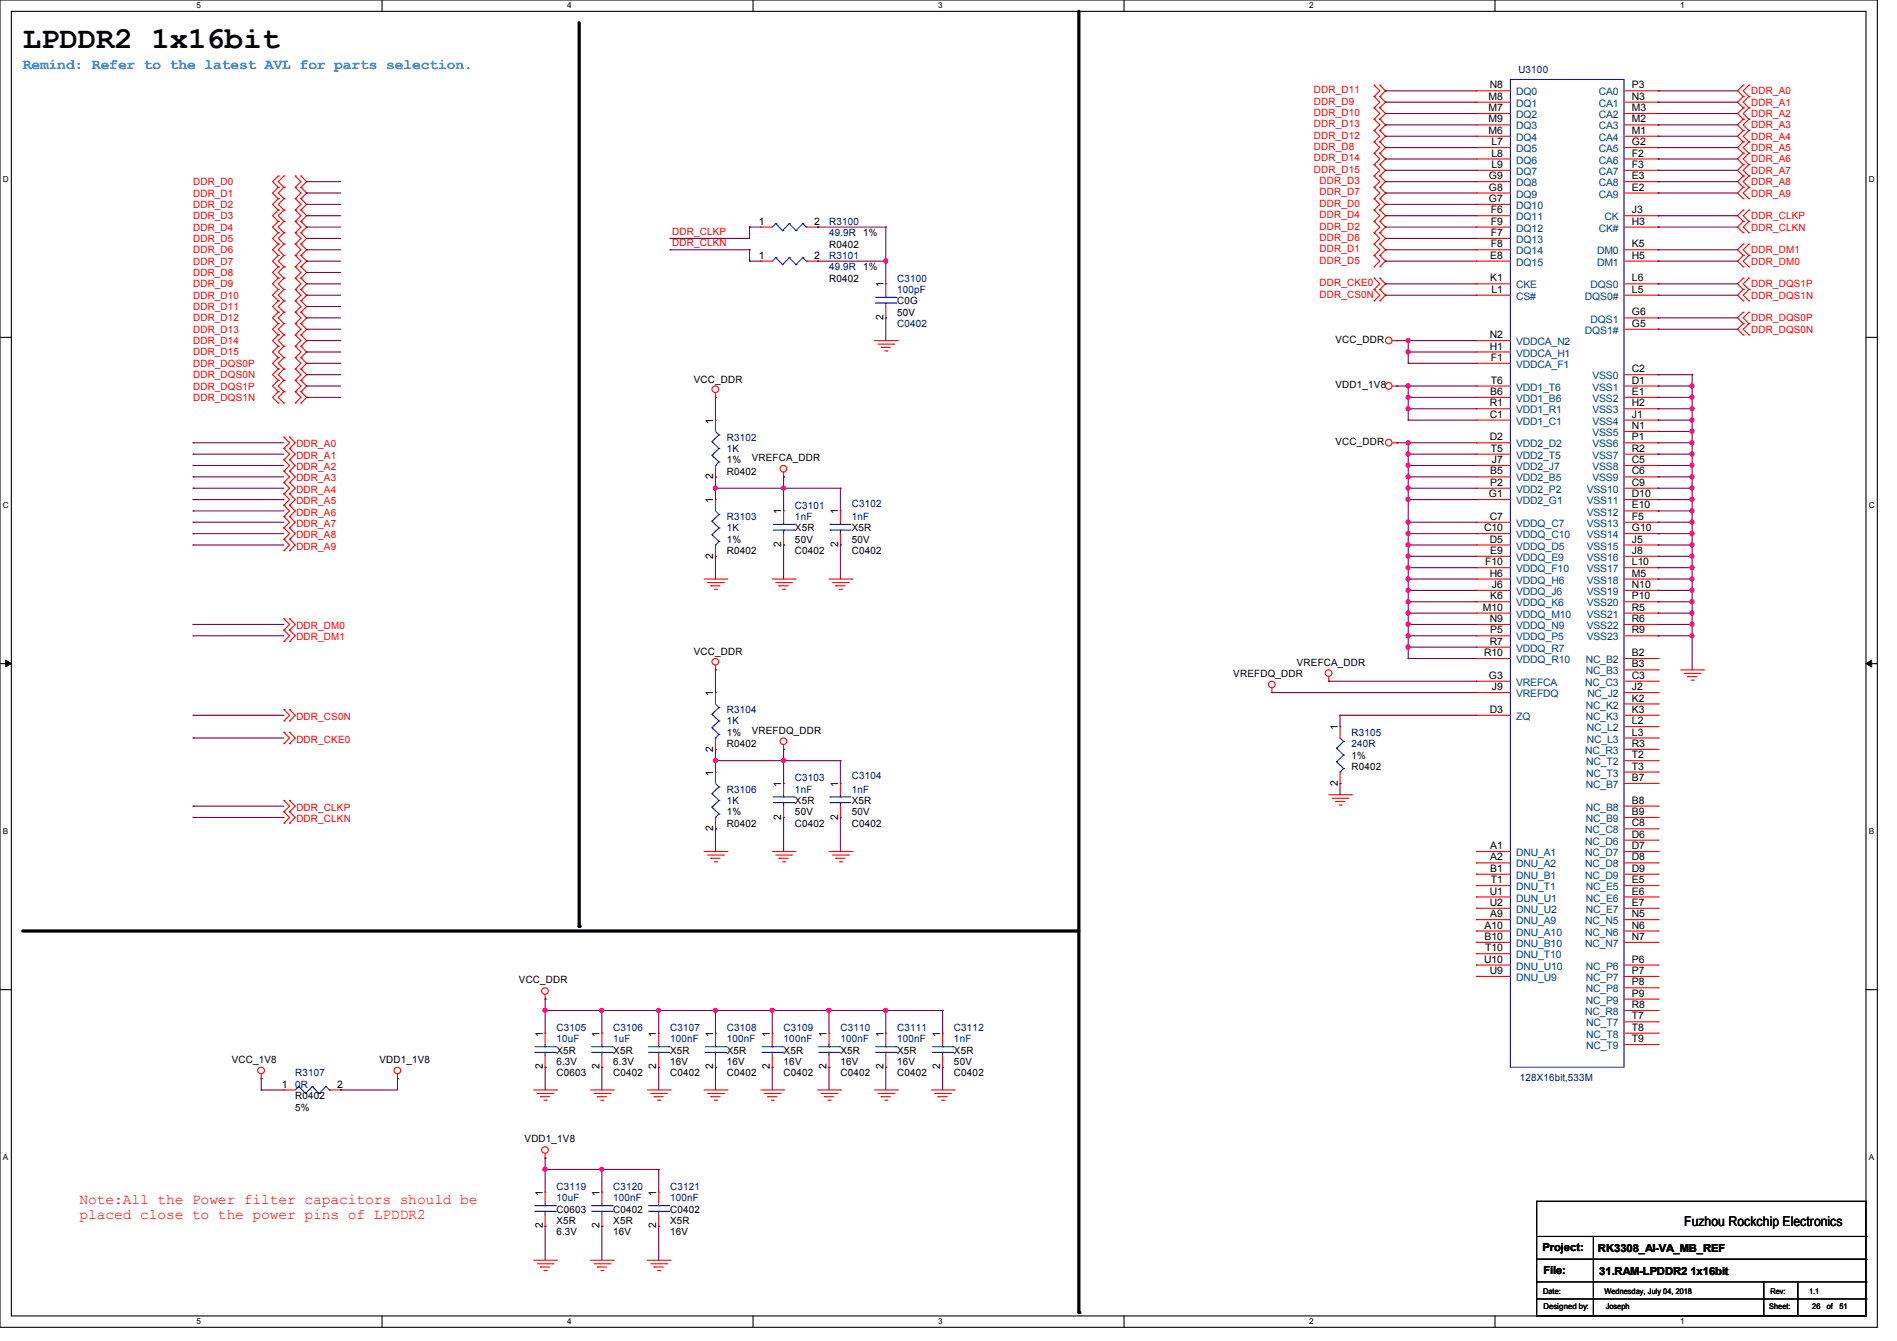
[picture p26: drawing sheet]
<svg xmlns="http://www.w3.org/2000/svg" width="297mm" height="210mm" viewBox="0 0 297 210" stroke-linecap="round" stroke-linejoin="round" font-family="sans-serif">
<defs><g id="words">
<text font-size="4.8" x="3.6" y="7.6">LPDDR2 1x16bit</text>
<text font-size="2.3" fill="#0080ff" x="3.6" y="10.8">Remind: Refer to the latest AVL for parts selection.</text>
<g font-size="2.3" fill="#f00">
<text x="12.4" y="188.6">Note:All the Power filter capacitors should be</text>
<text x="12.4" y="190.8">placed close to the power pins of LPDDR2</text>
</g>
<text font-size="2.1" x="263.7" y="192">Fuzhou Rockchip Electronics</text>
<g font-size="1.7">
<text x="241.5" y="196">Project:</text>
<text x="250.2" y="196.1">RK3308_AI-VA_MB_REF</text>
<text x="241.6" y="199.5">File:</text>
<text x="250.4" y="199.7">31.RAM-LPDDR2 1x16bit</text>
</g>
<g font-size="1.6" fill="#000080">
<text x="237.7" y="11.4">U3100</text>
<text x="129.8" y="35.2">R3100</text>
<text x="129.8" y="40.6">R3101</text>
<text x="129.8" y="37">49.9R</text>
<text x="129.8" y="42.3">49.9R</text>
<text x="140.5" y="44.1">C3100</text>
<text x="140.5" y="45.9">100pF</text>
<text x="140.5" y="51.2">C0402</text>
<text x="113.8" y="69">R3102</text>
<text x="113.8" y="70.8">1K</text>
<text x="113.8" y="81.4">R3103</text>
<text x="113.8" y="83.2">1K</text>
<text x="124.5" y="79.7">C3101</text>
<text x="124.5" y="81.4">1nF</text>
<text x="133.4" y="79.3">C3102</text>
<text x="133.4" y="81.4">1nF</text>
<text x="113.8" y="111.7">R3104</text>
<text x="113.8" y="113.5">1K</text>
<text x="211.6" y="115.2">R3105</text>
<text x="211.6" y="117">240R</text>
<text x="113.8" y="124.1">R3106</text>
<text x="113.8" y="125.9">1K</text>
<text x="124.5" y="122.3">C3103</text>
<text x="124.5" y="124.1">1nF</text>
<text x="133.4" y="122">C3104</text>
<text x="133.4" y="124.1">1nF</text>
<text x="87.1" y="161.5">C3105</text>
<text x="96" y="161.5">C3106</text>
<text x="104.9" y="161.5">C3107</text>
<text x="113.8" y="161.5">C3108</text>
<text x="122.7" y="161.5">C3109</text>
<text x="131.6" y="161.5">C3110</text>
<text x="140.5" y="161.5">C3111</text>
<text x="149.4" y="161.5">C3112</text>
<text x="87.1" y="163.2">10uF</text>
<text x="96" y="163.2">1uF</text>
<text x="104.9" y="163.2">100nF</text>
<text x="113.8" y="163.2">100nF</text>
<text x="122.7" y="163.2">100nF</text>
<text x="131.6" y="163.2">100nF</text>
<text x="140.5" y="163.2">100nF</text>
<text x="149.4" y="163.2">1nF</text>
<text x="46.2" y="168.6">R3107</text>
<text x="46.2" y="170.3">0R</text>
<text x="237.9" y="169.3">128X16bit,533M</text>
<text x="87.1" y="186.4">C3119</text>
<text x="87.1" y="188.1">10uF</text>
<text x="96" y="186.4">C3120</text>
<text x="96" y="188.1">100nF</text>
<text x="104.9" y="186.4">C3121</text>
<text x="104.9" y="188.1">100nF</text>
</g>
<g font-size="1.6" fill="#f00">
<text x="205.7" y="14.6">DDR_D11</text>
<text x="205.7" y="16.4">DDR_D9</text>
<text x="274.2" y="14.8">DDR_A0</text>
<text x="274.2" y="16.6">DDR_A1</text>
<text x="205.7" y="23.5">DDR_D8</text>
<text x="205.7" y="19.9">DDR_D13</text>
<text x="205.7" y="18.2">DDR_D10</text>
<text x="205.7" y="21.7">DDR_D12</text>
<text x="274.2" y="20.1">DDR_A3</text>
<text x="274.2" y="21.9">DDR_A4</text>
<text x="274.2" y="18.3">DDR_A2</text>
<text x="274.2" y="23.7">DDR_A5</text>
<text x="30.2" y="29">DDR_D0</text>
<text x="205.7" y="27.1">DDR_D15</text>
<text x="205.7" y="25.3">DDR_D14</text>
<text x="206.6" y="28.8">DDR_D3</text>
<text x="274.2" y="25.4">DDR_A6</text>
<text x="274.2" y="27.2">DDR_A7</text>
<text x="274.2" y="29">DDR_A8</text>
<text x="30.2" y="30.8">DDR_D1</text>
<text x="30.2" y="32.6">DDR_D2</text>
<text x="30.2" y="34.3">DDR_D3</text>
<text x="206.6" y="32.4">DDR_D0</text>
<text x="206.6" y="34.2">DDR_D4</text>
<text x="206.6" y="35.9">DDR_D2</text>
<text x="206.6" y="30.6">DDR_D7</text>
<text x="274.2" y="30.8">DDR_A9</text>
<text x="274.2" y="34.3">DDR_CLKP</text>
<text x="30.2" y="36.1">DDR_D4</text>
<text x="30.2" y="37.9">DDR_D5</text>
<text x="30.2" y="39.7">DDR_D6</text>
<text x="30.2" y="41.4">DDR_D7</text>
<text x="105.2" y="36.8">DDR_CLKP</text>
<text x="105.2" y="38.6">DDR_CLKN</text>
<text x="206.6" y="39.5">DDR_D1</text>
<text x="206.6" y="37.7">DDR_D6</text>
<text x="206.6" y="41.3">DDR_D5</text>
<text x="274.2" y="36.1">DDR_CLKN</text>
<text x="274.2" y="39.7">DDR_DM1</text>
<text x="274.2" y="41.4">DDR_DM0</text>
<text x="30.2" y="43.2">DDR_D8</text>
<text x="30.2" y="45">DDR_D9</text>
<text x="30.2" y="46.8">DDR_D10</text>
<text x="206.6" y="44.8">DDR_CKE0</text>
<text x="206.6" y="46.6">DDR_CS0N</text>
<text x="274.2" y="45">DDR_DQS1P</text>
<text x="274.2" y="46.8">DDR_DQS1N</text>
<text x="30.2" y="48.6">DDR_D11</text>
<text x="30.2" y="50.3">DDR_D12</text>
<text x="30.2" y="52.1">DDR_D13</text>
<text x="30.2" y="53.9">DDR_D14</text>
<text x="274.2" y="52.1">DDR_DQS0N</text>
<text x="274.2" y="50.3">DDR_DQS0P</text>
<text x="30.2" y="57.4">DDR_DQS0P</text>
<text x="30.2" y="59.2">DDR_DQS0N</text>
<text x="30.2" y="55.7">DDR_D15</text>
<text x="30.2" y="61">DDR_DQS1P</text>
<text x="30.2" y="62.8">DDR_DQS1N</text>
<text x="46.4" y="70.1">DDR_A0</text>
<text x="46.4" y="71.8">DDR_A1</text>
<text x="46.4" y="73.6">DDR_A2</text>
<text x="46.4" y="75.4">DDR_A3</text>
<text x="46.4" y="77.2">DDR_A4</text>
<text x="46.4" y="79">DDR_A5</text>
<text x="46.4" y="80.7">DDR_A6</text>
<text x="46.4" y="82.5">DDR_A7</text>
<text x="46.4" y="84.3">DDR_A8</text>
<text x="46.4" y="86.1">DDR_A9</text>
<text x="46.4" y="98.5">DDR_DM0</text>
<text x="46.4" y="100.3">DDR_DM1</text>
<text x="46.4" y="112.7">DDR_CS0N</text>
<text x="46.4" y="116.3">DDR_CKE0</text>
<text x="46.4" y="127">DDR_CLKP</text>
<text x="46.4" y="128.7">DDR_CLKN</text>
</g>
<g font-size="1.6">
<text x="233.1" y="15.6">M8</text>
<text x="233.1" y="17.4">M7</text>
<text x="233.2" y="13.8">N8</text>
<text x="255.5" y="13.8">P3</text>
<text x="255.5" y="15.6">N3</text>
<text x="255.5" y="17.4">M3</text>
<text x="233.1" y="19.2">M9</text>
<text x="233.1" y="21">M6</text>
<text x="233.5" y="22.7">L7</text>
<text x="255.5" y="19.2">M2</text>
<text x="255.5" y="21">M1</text>
<text x="255.5" y="22.7">G2</text>
<text x="233.1" y="28.1">G9</text>
<text x="233.1" y="29.8">G8</text>
<text x="233.5" y="24.5">L8</text>
<text x="233.5" y="26.3">L9</text>
<text x="255.5" y="24.5">F2</text>
<text x="255.5" y="26.3">F3</text>
<text x="255.5" y="28.1">E3</text>
<text x="255.5" y="29.8">E2</text>
<text x="118.8" y="35.2">1</text>
<text x="127.5" y="35.2">2</text>
<text x="233.1" y="31.6">G7</text>
<text x="233.4" y="33.4">F6</text>
<text x="233.4" y="35.2">F9</text>
<text x="255.5" y="33.4">J3</text>
<text x="255.5" y="35.2">H3</text>
<text x="118.8" y="40.5">1</text>
<text x="127.5" y="40.5">2</text>
<text x="129.8" y="38.8">R0402</text>
<text x="135.1" y="37">1%</text>
<text x="233.3" y="40.5">E8</text>
<text x="233.4" y="37">F7</text>
<text x="233.4" y="38.7">F8</text>
<text x="255.5" y="38.7">K5</text>
<text x="255.5" y="40.5">H5</text>
<text x="129.8" y="44.1">R0402</text>
<text x="135.1" y="42.3">1%</text>
<text x="138.3" y="45" transform="rotate(-90 138.3 45)">1</text>
<text x="140.5" y="47.7">C0G</text>
<text x="233.3" y="44.1">K1</text>
<text x="233.5" y="45.8">L1</text>
<text x="255.5" y="44.1">L6</text>
<text x="255.5" y="45.8">L5</text>
<text x="138.3" y="50.1" transform="rotate(-90 138.3 50.1)">2</text>
<text x="140.5" y="49.4">50V</text>
<text x="209.1" y="53.7">VCC_DDR</text>
<text x="233.2" y="53">N2</text>
<text x="255.5" y="49.4">G6</text>
<text x="255.5" y="51.2">G5</text>
<text x="108.6" y="59.9">VCC_DDR</text>
<text x="233.2" y="54.7">H1</text>
<text x="233.4" y="56.5">F1</text>
<text x="255.5" y="58.3">C2</text>
<text x="209.1" y="60.8">VDD1_1V8</text>
<text x="233.2" y="65.4">C1</text>
<text x="233.2" y="63.6">R1</text>
<text x="233.3" y="61.8">B6</text>
<text x="233.4" y="60.1">T6</text>
<text x="255.5" y="60.1">D1</text>
<text x="255.5" y="61.8">E1</text>
<text x="255.5" y="63.6">H2</text>
<text x="255.5" y="65.4">J1</text>
<text x="111.6" y="66.3" transform="rotate(-90 111.6 66.3)">1</text>
<text x="209.1" y="69.7">VCC_DDR</text>
<text x="233.2" y="69">D2</text>
<text x="233.4" y="70.7">T5</text>
<text x="255.5" y="67.2">N1</text>
<text x="255.5" y="69">P1</text>
<text x="255.5" y="70.7">R2</text>
<text x="111.6" y="75" transform="rotate(-90 111.6 75)">2</text>
<text x="113.8" y="74.3">R0402</text>
<text x="113.8" y="72.6">1%</text>
<text x="117.7" y="72.2">VREFCA_DDR</text>
<text x="233.1" y="77.9">G1</text>
<text x="233.3" y="76.1">P2</text>
<text x="233.3" y="74.3">B5</text>
<text x="233.6" y="72.5">J7</text>
<text x="255.5" y="72.5">C5</text>
<text x="255.5" y="74.3">C6</text>
<text x="255.5" y="76.1">C9</text>
<text x="255.5" y="77.9">D10</text>
<text x="111.6" y="78.8" transform="rotate(-90 111.6 78.8)">1</text>
<text x="122.3" y="80.6" transform="rotate(-90 122.3 80.6)">1</text>
<text x="124.5" y="83.2">X5R</text>
<text x="131.2" y="80.6" transform="rotate(-90 131.2 80.6)">1</text>
<text x="133.4" y="83.2">X5R</text>
<text x="232.3" y="83.2">C10</text>
<text x="233.2" y="81.4">C7</text>
<text x="255.5" y="79.6">E10</text>
<text x="255.5" y="81.4">F5</text>
<text x="255.5" y="83.2">G10</text>
<text x="111.6" y="87.5" transform="rotate(-90 111.6 87.5)">2</text>
<text x="113.8" y="86.8">R0402</text>
<text x="113.8" y="85">1%</text>
<text x="122.3" y="85.7" transform="rotate(-90 122.3 85.7)">2</text>
<text x="124.5" y="86.8">C0402</text>
<text x="124.5" y="85">50V</text>
<text x="131.2" y="85.7" transform="rotate(-90 131.2 85.7)">2</text>
<text x="133.4" y="86.8">C0402</text>
<text x="133.4" y="85">50V</text>
<text x="232.5" y="88.5">F10</text>
<text x="233.2" y="85">D5</text>
<text x="233.3" y="86.7">E9</text>
<text x="255.5" y="85">J5</text>
<text x="255.5" y="86.7">J8</text>
<text x="255.5" y="88.5">L10</text>
<text x="232.2" y="95.6">M10</text>
<text x="233.2" y="90.3">H6</text>
<text x="233.3" y="93.9">K6</text>
<text x="233.6" y="92.1">J6</text>
<text x="255.5" y="90.3">M5</text>
<text x="255.5" y="92.1">N10</text>
<text x="255.5" y="93.9">P10</text>
<text x="255.5" y="95.6">R5</text>
<text x="233.2" y="97.4">N9</text>
<text x="233.2" y="101">R7</text>
<text x="233.3" y="99.2">P5</text>
<text x="255.5" y="97.4">R6</text>
<text x="255.5" y="99.2">R9</text>
<text x="108.6" y="102.6">VCC_DDR</text>
<text x="193.1" y="106">VREFDQ_DDR</text>
<text x="203" y="104.2">VREFCA_DDR</text>
<text x="232.3" y="102.7">R10</text>
<text x="233.1" y="106.3">G3</text>
<text x="255.5" y="102.7">B2</text>
<text x="255.5" y="104.5">B3</text>
<text x="255.5" y="106.3">C3</text>
<text x="111.6" y="109" transform="rotate(-90 111.6 109)">1</text>
<text x="233.2" y="111.6">D3</text>
<text x="233.6" y="108.1">J9</text>
<text x="255.5" y="108.1">J2</text>
<text x="255.5" y="109.9">K2</text>
<text x="255.5" y="111.6">K3</text>
<text x="255.5" y="113.4">L2</text>
<text x="111.6" y="117.7" transform="rotate(-90 111.6 117.7)">2</text>
<text x="113.8" y="117">R0402</text>
<text x="113.8" y="115.2">1%</text>
<text x="117.7" y="114.9">VREFDQ_DDR</text>
<text x="209.4" y="114.3" transform="rotate(-90 209.4 114.3)">1</text>
<text x="211.6" y="118.8">1%</text>
<text x="255.5" y="115.2">L3</text>
<text x="255.5" y="117">R3</text>
<text x="255.5" y="118.7">T2</text>
<text x="111.6" y="121.5" transform="rotate(-90 111.6 121.5)">1</text>
<text x="122.3" y="123.2" transform="rotate(-90 122.3 123.2)">1</text>
<text x="124.5" y="125.9">X5R</text>
<text x="131.2" y="123.2" transform="rotate(-90 131.2 123.2)">1</text>
<text x="133.4" y="125.9">X5R</text>
<text x="209.4" y="123" transform="rotate(-90 209.4 123)">2</text>
<text x="211.6" y="120.6">R0402</text>
<text x="255.5" y="120.5">T3</text>
<text x="255.5" y="122.3">B7</text>
<text x="255.5" y="125.9">B8</text>
<text x="111.6" y="130.1" transform="rotate(-90 111.6 130.1)">2</text>
<text x="113.8" y="129.5">R0402</text>
<text x="113.8" y="127.7">1%</text>
<text x="122.3" y="128.4" transform="rotate(-90 122.3 128.4)">2</text>
<text x="124.5" y="129.5">C0402</text>
<text x="124.5" y="127.7">50V</text>
<text x="131.2" y="128.4" transform="rotate(-90 131.2 128.4)">2</text>
<text x="133.4" y="129.5">C0402</text>
<text x="133.4" y="127.7">50V</text>
<text x="255.5" y="127.6">B9</text>
<text x="255.5" y="129.4">C8</text>
<text x="255.5" y="131.2">D6</text>
<text x="233.3" y="133">A1</text>
<text x="233.3" y="134.7">A2</text>
<text x="233.3" y="136.5">B1</text>
<text x="255.5" y="133">D7</text>
<text x="255.5" y="134.7">D8</text>
<text x="255.5" y="136.5">D9</text>
<text x="233.2" y="140.1">U1</text>
<text x="233.2" y="141.9">U2</text>
<text x="233.3" y="143.6">A9</text>
<text x="233.4" y="138.3">T1</text>
<text x="255.5" y="138.3">E5</text>
<text x="255.5" y="140.1">E6</text>
<text x="255.5" y="141.9">E7</text>
<text x="255.5" y="143.6">N5</text>
<text x="232.4" y="145.4">A10</text>
<text x="232.4" y="147.2">B10</text>
<text x="232.5" y="149">T10</text>
<text x="255.5" y="145.4">N6</text>
<text x="255.5" y="147.2">N7</text>
<text x="81.2" y="154">VCC_DDR</text>
<text x="232.3" y="150.7">U10</text>
<text x="233.2" y="152.5">U9</text>
<text x="255.5" y="150.7">P6</text>
<text x="255.5" y="152.5">P7</text>
<text x="255.5" y="154.3">P8</text>
<text x="255.5" y="156.1">P9</text>
<text x="255.5" y="157.9">R8</text>
<text x="255.5" y="159.6">T7</text>
<text x="255.5" y="161.4">T8</text>
<text x="36.3" y="166.5">VCC_1V8</text>
<text x="59.4" y="166.5">VDD1_1V8</text>
<text x="85" y="167.5" transform="rotate(-90 85 167.5)">2</text>
<text x="85" y="162.3" transform="rotate(-90 85 162.3)">1</text>
<text x="87.1" y="165">X5R</text>
<text x="87.1" y="166.8">6.3V</text>
<text x="93.9" y="167.5" transform="rotate(-90 93.9 167.5)">2</text>
<text x="93.9" y="162.3" transform="rotate(-90 93.9 162.3)">1</text>
<text x="96" y="165">X5R</text>
<text x="96" y="166.8">6.3V</text>
<text x="102.8" y="167.5" transform="rotate(-90 102.8 167.5)">2</text>
<text x="102.8" y="162.3" transform="rotate(-90 102.8 162.3)">1</text>
<text x="104.9" y="165">X5R</text>
<text x="104.9" y="166.8">16V</text>
<text x="111.6" y="167.5" transform="rotate(-90 111.6 167.5)">2</text>
<text x="111.6" y="162.3" transform="rotate(-90 111.6 162.3)">1</text>
<text x="113.8" y="165">X5R</text>
<text x="113.8" y="166.8">16V</text>
<text x="120.5" y="167.5" transform="rotate(-90 120.5 167.5)">2</text>
<text x="120.5" y="162.3" transform="rotate(-90 120.5 162.3)">1</text>
<text x="122.7" y="165">X5R</text>
<text x="122.7" y="166.8">16V</text>
<text x="129.4" y="167.5" transform="rotate(-90 129.4 167.5)">2</text>
<text x="129.4" y="162.3" transform="rotate(-90 129.4 162.3)">1</text>
<text x="131.6" y="165">X5R</text>
<text x="131.6" y="166.8">16V</text>
<text x="138.3" y="167.5" transform="rotate(-90 138.3 167.5)">2</text>
<text x="138.3" y="162.3" transform="rotate(-90 138.3 162.3)">1</text>
<text x="140.5" y="165">X5R</text>
<text x="140.5" y="166.8">16V</text>
<text x="147.2" y="167.5" transform="rotate(-90 147.2 167.5)">2</text>
<text x="147.2" y="162.3" transform="rotate(-90 147.2 162.3)">1</text>
<text x="149.4" y="165">X5R</text>
<text x="149.4" y="166.8">50V</text>
<text x="255.5" y="163.2">T9</text>
<text x="44.1" y="170.3">1</text>
<text x="46.2" y="172.1">R0402</text>
<text x="46.2" y="173.9">5%</text>
<text x="52.8" y="170.3">2</text>
<text x="87.1" y="168.6">C0603</text>
<text x="96" y="168.6">C0402</text>
<text x="104.9" y="168.6">C0402</text>
<text x="113.8" y="168.6">C0402</text>
<text x="122.7" y="168.6">C0402</text>
<text x="131.6" y="168.6">C0402</text>
<text x="140.5" y="168.6">C0402</text>
<text x="149.4" y="168.6">C0402</text>
<text x="82.1" y="178.9">VDD1_1V8</text>
<text x="85" y="187.2" transform="rotate(-90 85 187.2)">1</text>
<text x="87.1" y="189.9">C0603</text>
<text x="87.1" y="191.7">X5R</text>
<text x="93.9" y="187.2" transform="rotate(-90 93.9 187.2)">1</text>
<text x="96" y="189.9">C0402</text>
<text x="96" y="191.7">X5R</text>
<text x="102.8" y="187.2" transform="rotate(-90 102.8 187.2)">1</text>
<text x="104.9" y="189.9">C0402</text>
<text x="104.9" y="191.7">X5R</text>
<text x="85" y="192.4" transform="rotate(-90 85 192.4)">2</text>
<text x="87.1" y="193.5">6.3V</text>
<text x="93.9" y="192.4" transform="rotate(-90 93.9 192.4)">2</text>
<text x="96" y="193.5">16V</text>
<text x="102.8" y="192.4" transform="rotate(-90 102.8 192.4)">2</text>
<text x="104.9" y="193.5">16V</text>
</g>
<g font-size="1.6" fill="#004080">
<text x="237.4" y="14.9">DQ0</text>
<text x="237.4" y="16.7">DQ1</text>
<text x="250.3" y="14.9">CA0</text>
<text x="250.3" y="16.7">CA1</text>
<text x="237.4" y="18.5">DQ2</text>
<text x="237.4" y="20.3">DQ3</text>
<text x="237.4" y="22.1">DQ4</text>
<text x="237.4" y="23.8">DQ5</text>
<text x="250.3" y="18.5">CA2</text>
<text x="250.3" y="20.3">CA3</text>
<text x="250.3" y="22.1">CA4</text>
<text x="250.3" y="23.8">CA5</text>
<text x="237.4" y="25.6">DQ6</text>
<text x="237.4" y="27.4">DQ7</text>
<text x="237.4" y="29.2">DQ8</text>
<text x="250.3" y="25.6">CA6</text>
<text x="250.3" y="27.4">CA7</text>
<text x="250.3" y="29.2">CA8</text>
<text x="237.4" y="30.9">DQ9</text>
<text x="237.4" y="32.7">DQ10</text>
<text x="237.4" y="34.5">DQ11</text>
<text x="250.3" y="30.9">CA9</text>
<text x="251.2" y="34.5">CK</text>
<text x="237.4" y="36.3">DQ12</text>
<text x="237.4" y="38.1">DQ13</text>
<text x="237.4" y="39.8">DQ14</text>
<text x="237.4" y="41.6">DQ15</text>
<text x="250" y="39.8">DM0</text>
<text x="250" y="41.6">DM1</text>
<text x="250.3" y="36.3">CK#</text>
<text x="237.4" y="45.2">CKE</text>
<text x="237.4" y="46.9">CS#</text>
<text x="248.1" y="46.9">DQS0#</text>
<text x="249" y="45.2">DQS0</text>
<text x="248.1" y="52.3">DQS1#</text>
<text x="249" y="50.5">DQS1</text>
<text x="237.4" y="57.6">VDDCA_F1</text>
<text x="237.4" y="55.8">VDDCA_H1</text>
<text x="237.4" y="54.1">VDDCA_N2</text>
<text x="249.3" y="59.4">VSS0</text>
<text x="237.4" y="64.7">VDD1_R1</text>
<text x="237.4" y="63">VDD1_B6</text>
<text x="237.4" y="61.2">VDD1_T6</text>
<text x="249.3" y="61.2">VSS1</text>
<text x="249.3" y="63">VSS2</text>
<text x="249.3" y="64.7">VSS3</text>
<text x="237.4" y="66.5">VDD1_C1</text>
<text x="237.4" y="70.1">VDD2_D2</text>
<text x="237.4" y="71.8">VDD2_T5</text>
<text x="249.3" y="66.5">VSS4</text>
<text x="249.3" y="68.3">VSS5</text>
<text x="249.3" y="70.1">VSS6</text>
<text x="249.3" y="71.8">VSS7</text>
<text x="237.4" y="77.2">VDD2_P2</text>
<text x="237.4" y="75.4">VDD2_B5</text>
<text x="237.4" y="73.6">VDD2_J7</text>
<text x="248.4" y="77.2">VSS10</text>
<text x="249.3" y="73.6">VSS8</text>
<text x="249.3" y="75.4">VSS9</text>
<text x="237.4" y="79">VDD2_G1</text>
<text x="237.4" y="82.5">VDDQ_C7</text>
<text x="248.4" y="79">VSS11</text>
<text x="248.4" y="80.7">VSS12</text>
<text x="248.4" y="82.5">VSS13</text>
<text x="237.4" y="84.3">VDDQ_C10</text>
<text x="237.4" y="86.1">VDDQ_D5</text>
<text x="237.4" y="87.8">VDDQ_E9</text>
<text x="237.4" y="89.6">VDDQ_F10</text>
<text x="248.4" y="84.3">VSS14</text>
<text x="248.4" y="86.1">VSS15</text>
<text x="248.4" y="87.8">VSS16</text>
<text x="248.4" y="89.6">VSS17</text>
<text x="237.4" y="91.4">VDDQ_H6</text>
<text x="237.4" y="93.2">VDDQ_J6</text>
<text x="237.4" y="95">VDDQ_K6</text>
<text x="248.4" y="91.4">VSS18</text>
<text x="248.4" y="93.2">VSS19</text>
<text x="248.4" y="95">VSS20</text>
<text x="237.4" y="96.7">VDDQ_M10</text>
<text x="237.4" y="98.5">VDDQ_N9</text>
<text x="237.4" y="100.3">VDDQ_P5</text>
<text x="248.4" y="96.7">VSS21</text>
<text x="248.4" y="98.5">VSS22</text>
<text x="248.4" y="100.3">VSS23</text>
<text x="237.4" y="102.1">VDDQ_R7</text>
<text x="237.4" y="103.8">VDDQ_R10</text>
<text x="237.4" y="107.4">VREFCA</text>
<text x="248.2" y="107.4">NC_C3</text>
<text x="248.3" y="103.8">NC_B2</text>
<text x="248.3" y="105.6">NC_B3</text>
<text x="237.4" y="112.7">ZQ</text>
<text x="237.4" y="109.2">VREFDQ</text>
<text x="248.3" y="111">NC_K2</text>
<text x="248.3" y="112.7">NC_K3</text>
<text x="248.5" y="109.2">NC_J2</text>
<text x="248.2" y="118.1">NC_R3</text>
<text x="248.3" y="119.8">NC_T2</text>
<text x="248.4" y="114.5">NC_L2</text>
<text x="248.4" y="116.3">NC_L3</text>
<text x="248.3" y="123.4">NC_B7</text>
<text x="248.3" y="121.6">NC_T3</text>
<text x="248.2" y="130.5">NC_C8</text>
<text x="248.3" y="127">NC_B8</text>
<text x="248.3" y="128.7">NC_B9</text>
<text x="237.4" y="134.1">DNU_A1</text>
<text x="237.4" y="135.8">DNU_A2</text>
<text x="237.4" y="137.6">DNU_B1</text>
<text x="248.2" y="132.3">NC_D6</text>
<text x="248.2" y="134.1">NC_D7</text>
<text x="248.2" y="135.8">NC_D8</text>
<text x="248.2" y="137.6">NC_D9</text>
<text x="237.4" y="139.4">DNU_T1</text>
<text x="237.4" y="141.2">DUN_U1</text>
<text x="237.4" y="143">DNU_U2</text>
<text x="248.3" y="139.4">NC_E5</text>
<text x="248.3" y="141.2">NC_E6</text>
<text x="248.3" y="143">NC_E7</text>
<text x="237.4" y="144.7">DNU_A9</text>
<text x="237.4" y="146.5">DNU_A10</text>
<text x="237.4" y="148.3">DNU_B10</text>
<text x="248.2" y="144.7">NC_N5</text>
<text x="248.2" y="146.5">NC_N6</text>
<text x="248.2" y="148.3">NC_N7</text>
<text x="237.4" y="150.1">DNU_T10</text>
<text x="237.4" y="151.9">DNU_U10</text>
<text x="237.4" y="153.6">DNU_U9</text>
<text x="248.3" y="151.9">NC_P6</text>
<text x="248.3" y="153.6">NC_P7</text>
<text x="248.3" y="155.4">NC_P8</text>
<text x="248.2" y="159">NC_R8</text>
<text x="248.3" y="157.2">NC_P9</text>
<text x="248.3" y="160.7">NC_T7</text>
<text x="248.3" y="162.5">NC_T8</text>
<text x="248.3" y="164.3">NC_T9</text>
</g>
<g font-size="1.3">
<text x="30.8" y="1.3">5</text>
<text x="88.8" y="1.3">4</text>
<text x="146.9" y="1.3">3</text>
<text x="205" y="1.3">2</text>
<text x="263.1" y="1.3">1</text>
<text x=".5" y="28.4">D</text>
<text x="292.6" y="28.4">D</text>
<text x=".5" y="79.5">C</text>
<text x="292.6" y="79.5">C</text>
<text x=".5" y="130.6">B</text>
<text x="292.6" y="130.6">B</text>
<text x=".5" y="181.7">A</text>
<text x="292.6" y="181.7">A</text>
<text x="30.8" y="207.4">5</text>
<text x="88.8" y="207.4">4</text>
<text x="146.9" y="207.4">3</text>
<text x="205" y="207.4">2</text>
<text x="263.1" y="207.4">1</text>
</g>
<g font-size="1.2">
<text x="241.6" y="202.6">Date:</text>
<text x="251.2" y="202.6">Wednesday, July 04, 2018</text>
<text x="277.2" y="202.6">Rev:</text>
<text x="283.2" y="202.6">1.1</text>
<text x="241.6" y="205.1">Designed by:</text>
<text x="251.4" y="205.1">Joseph</text>
<text x="277" y="205.1">Sheet:</text>
<text x="283.7" y="205.1">26</text>
<text x="286" y="205.1">of</text>
<text x="288" y="205.1">51</text>
</g>
</g></defs>
<path d="M0 0h293.9v207.9h-293.9zM1.8 1.8h290.3v204.3h-290.3z" fill="none" stroke="#000" stroke-width=".17"/>
<g fill="#fff">
<path d="M30.8 .2h.7v1.4h-.7z"/>
<path d="M30.8 206.2h.7v1.4h-.7z"/>
</g>
<path d="M59.8 0v1.8M59.8 206.1v1.8" fill="none" stroke="#000" stroke-width=".17"/>
<g fill="#fff">
<path d="M88.8 .2h.7v1.4h-.7z"/>
<path d="M88.8 206.2h.7v1.4h-.7z"/>
</g>
<path d="M117.9 0v1.8M117.9 206.1v1.8" fill="none" stroke="#000" stroke-width=".17"/>
<g fill="#fff">
<path d="M146.9 .2h.7v1.4h-.7z"/>
<path d="M146.9 206.2h.7v1.4h-.7z"/>
</g>
<path d="M176 0v1.8M176 206.1v1.8" fill="none" stroke="#000" stroke-width=".17"/>
<g fill="#fff">
<path d="M205 .2h.7v1.4h-.7z"/>
<path d="M205 206.2h.7v1.4h-.7z"/>
</g>
<path d="M234.1 0v1.8M234.1 206.1v1.8" fill="none" stroke="#000" stroke-width=".17"/>
<g fill="#fff">
<path d="M263.1 .2h.6v1.4h-.6z"/>
<path d="M263.1 206.2h.6v1.4h-.6z"/>
<path d="M.5 27.3h.9v1.4h-.9z"/>
<path d="M292.6 27.3h.9v1.4h-.9z"/>
<path d="M.5 78.4h.9v1.4h-.9z"/>
<path d="M292.6 78.4h.9v1.4h-.9z"/>
</g>
<path d="M0 52.8h1.8M292.1 52.8h1.8" fill="none" stroke="#000" stroke-width=".17"/>
<g fill="#fff">
<path d="M.5 129.5h.8v1.4h-.8z"/>
<path d="M292.6 129.5h.8v1.4h-.8z"/>
</g>
<path d="M0 103.9h1.8M292.1 103.9h1.8" fill="none" stroke="#000" stroke-width=".17"/>
<path d="M.9 103.4l.9 .5-.9 .5zM292.1 103.9l.9-.5v1z" fill="#000" stroke="#000" stroke-width=".16"/>
<g fill="#fff">
<path d="M.5 180.5h.8v1.4h-.8z"/>
<path d="M292.6 180.5h.8v1.4h-.8z"/>
</g>
<g fill="none" stroke="#000" stroke-width=".17">
<path d="M0 155h1.8M292.1 155h1.8M240.6 188.1h51.5v18h-51.5zM240.6 193.6h51.5M240.6 197.2h51.5M249.5 193.6v12.5M292.1 193.6h.1M292.1 197.2h.1M240.6 200.7h51.5M240.6 203.4h51.5M249.5 206.1h.1M276.1 206.1h.1"/>
<path d="M276.1 200.7v5.4M281.5 206.1h.1M281.5 200.7v5.4M292.1 200.7h.1M292.1 203.4h.1"/>
</g>
<path d="M90.7 3.6v141.5M168.9 1.8v203.7M3.6 145.8h165.1" fill="none" stroke="#000" stroke-width=".51"/>
<g fill="#000">
<circle cx="90.7" cy="145.1" r=".25"/>
<circle cx="168.7" cy="145.8" r=".25"/>
<circle cx="168.9" cy="205.5" r=".25"/>
</g>
<g fill="none" stroke="#f00" stroke-width=".17">
<path d="M215.1 18.7h.1M215.1 16.9h.1M215.1 13.3h.1M215.1 15.1h.1M215.1 18.7l.9 .9-.9 .8M215.1 16.9l.9 .9-.9 .9M215.1 13.3l.9 .9-.9 .9M215.1 15.1l.9 .9-.9 .9M216 18.7h.1M216 16.9h.1M216 15.1h.1M216 13.3h.1"/>
<path d="M216 18.7l.9 .9-.9 .8M216 16.9l.9 .9-.9 .9M216 13.3l.9 .9-.9 .9M216 15.1l.9 .9-.9 .9M231.1 14.2h.1M231.1 16h.1M231.1 17.8h.1M231.1 19.6h.1M231.1 14.2h5.4M231.1 16h5.4M231.1 17.8h5.4M231.1 19.6h5.4"/>
<path d="M254.3 14.2h5.3M254.3 16h5.3M254.3 17.8h5.3M254.3 19.6h5.3M259.6 14.2h.1M259.6 16h.1M259.6 17.8h.1M259.6 19.6h.1M272.9 18.7h.1M272.9 16.9h.1M272.9 13.3h.1M272.9 15.1h.1"/>
<path d="M272.9 18.7l-.9 .9 .9 .8M272.9 16.9l-.9 .9 .9 .9M272.9 13.3l-.9 .9 .9 .9M272.9 15.1l-.9 .9 .9 .9M273.8 18.7h.1M273.8 16.9h.1M273.8 15.1h.1M273.8 13.3h.1M273.8 18.7l-.9 .9 .9 .8M273.8 16.9l-.9 .9 .9 .9M273.8 13.3l-.9 .9 .9 .9M273.8 15.1l-.9 .9 .9 .9"/>
<path d="M43.6 29.3h.1M43.6 27.6h.1M43.6 31.1h.1M43.6 32.9h.1M43.6 34.7h.1M43.6 36.4h.1M43.6 38.2h.1M43.6 32.9l-.9 .9 .9 .9M43.6 27.6l-.9 .8 .9 .9M43.6 34.7l-.9 .9 .9 .8M43.6 29.3l-.9 .9 .9 .9M43.6 36.4l-.9 .9 .9 .9"/>
<path d="M43.6 31.1l-.9 .9 .9 .9M43.6 38.2l-.9 .9 .9 .9M44.4 29.3h.1M44.4 27.6h.1M44.4 31.1h.1M44.4 32.9h.1M44.4 34.7h.1M44.4 36.4h.1M44.4 38.2h.1M44.4 31.1l-.8 .9 .8 .9M44.4 27.6l-.8 .8 .8 .9M44.4 32.9l-.8 .9 .8 .9"/>
<path d="M44.4 29.3l-.8 .9 .8 .9M44.4 34.7l-.8 .9 .8 .8M44.4 36.4l-.8 .9 .8 .9M44.4 38.2l-.8 .9 .8 .9M46.2 29.3h.1M46.2 27.6h.1M46.2 31.1h.1M46.2 32.9h.1M46.2 34.7h.1M46.2 36.4h.1M46.2 38.2h.1M46.2 27.6l.9 .8-.9 .9"/>
<path d="M46.2 31.1l.9 .9-.9 .9M46.2 29.3l.9 .9-.9 .9M46.2 32.9l.9 .9-.9 .9M46.2 34.7l.9 .9-.9 .8M46.2 36.4l.9 .9-.9 .9M46.2 38.2l.9 .9-.9 .9M47.1 27.6h.1M47.1 29.3h.1M47.1 31.1h.1M47.1 32.9h.1M47.1 34.7h.1M47.1 36.4h.1"/>
<path d="M47.1 38.2h.1M47.1 27.6l.9 .8-.9 .9M47.1 32.9l.9 .9-.9 .9M47.1 29.3l.9 .9-.9 .9M47.1 34.7l.9 .9-.9 .8M47.1 31.1l.9 .9-.9 .9M47.1 36.4l.9 .9-.9 .9M47.1 38.2l.9 .9-.9 .9M119.1 35.6h.1M119.1 35.6h1.8M126.2 35.6h1.8M128 35.6h.1"/>
<path d="M215.1 22.2h.1M215.1 24h.1M215.1 20.4h.1M215.1 25.8h.1M215.1 27.6h.1M215.1 31.1h.1M215.1 32.9h.1M215.1 34.7h.1M215.1 36.4h.1M215.1 38.2h.1M215.1 29.3h.1M215.1 22.2l.9 .9-.9 .9"/>
<path d="M215.1 25.8l.9 .9-.9 .9M215.1 24l.9 .9-.9 .9M215.1 20.4l.9 .9-.9 .9M215.1 31.1l.9 .9-.9 .9M215.1 32.9l.9 .9-.9 .9M215.1 34.7l.9 .9-.9 .8M215.1 38.2l.9 .9-.9 .9M215.1 36.4l.9 .9-.9 .9M215.1 27.6l.9 .8-.9 .9M215.1 29.3l.9 .9-.9 .9M216 24h.1M216 22.2h.1"/>
<path d="M216 20.4h.1M216 27.6h.1M216 25.8h.1M216 32.9h.1M216 31.1h.1M216 34.7h.1M216 36.4h.1M216 38.2h.1M216 29.3h.1M216 22.2l.9 .9-.9 .9M216 25.8l.9 .9-.9 .9M216 24l.9 .9-.9 .9"/>
<path d="M216 20.4l.9 .9-.9 .9M216 31.1l.9 .9-.9 .9M216 32.9l.9 .9-.9 .9M216 34.7l.9 .9-.9 .8M216 38.2l.9 .9-.9 .9M216 36.4l.9 .9-.9 .9M216 27.6l.9 .8-.9 .9M216 29.3l.9 .9-.9 .9M231.1 21.3h.1M231.1 23.1h.1M231.1 24.9h.1M231.1 26.7h.1"/>
<path d="M231.1 28.4h.1M231.1 30.2h.1M231.1 32h.1M231.1 33.8h.1M231.1 35.6h.1M231.1 37.3h.1M231.1 39.1h.1M231.1 21.3h5.4M231.1 23.1h5.4M231.1 24.9h5.4M231.1 26.7h5.4M231.1 28.4h5.4"/>
<path d="M231.1 30.2h5.4M231.1 32h5.4M231.1 33.8h5.4M231.1 35.6h5.4M231.1 37.3h5.4M231.1 39.1h5.4M254.3 21.3h5.3M254.3 23.1h5.3M254.3 24.9h5.3M254.3 26.7h5.3M254.3 28.4h5.3M254.3 30.2h5.3"/>
<path d="M254.3 33.8h5.3M254.3 35.6h5.3M254.3 39.1h5.3M259.6 21.3h.1M259.6 23.1h.1M259.6 24.9h.1M259.6 26.7h.1M259.6 28.4h.1M259.6 30.2h.1M259.6 33.8h.1M259.6 35.6h.1M259.6 39.1h.1"/>
<path d="M272.9 20.4h.1M272.9 22.2h.1M272.9 24h.1M272.9 25.8h.1M272.9 27.6h.1M272.9 29.3h.1M272.9 31.1h.1M272.9 34.7h.1M272.9 36.4h.1M272.9 32.9h.1M272.9 38.2h.1M272.9 20.4l-.9 .9 .9 .9"/>
<path d="M272.9 24l-.9 .9 .9 .9M272.9 25.8l-.9 .9 .9 .9M272.9 29.3l-.9 .9 .9 .9M272.9 22.2l-.9 .9 .9 .9M272.9 27.6l-.9 .8 .9 .9M272.9 34.7l-.9 .9 .9 .8M272.9 32.9l-.9 .9 .9 .9M272.9 38.2l-.9 .9 .9 .9M273.8 20.4h.1M273.8 22.2h.1M273.8 25.8h.1M273.8 24h.1"/>
<path d="M273.8 27.6h.1M273.8 31.1h.1M273.8 29.3h.1M273.8 36.4h.1M273.8 34.7h.1M273.8 32.9h.1M273.8 38.2h.1M273.8 20.4l-.9 .9 .9 .9M273.8 24l-.9 .9 .9 .9M273.8 25.8l-.9 .9 .9 .9M273.8 29.3l-.9 .9 .9 .9M273.8 22.2l-.9 .9 .9 .9"/>
<path d="M273.8 27.6l-.9 .8 .9 .9M273.8 34.7l-.9 .9 .9 .8M273.8 32.9l-.9 .9 .9 .9M273.8 38.2l-.9 .9 .9 .9M43.6 57.8h.1M43.6 56h.1M43.6 59.6h.1M43.6 40h.1M43.6 41.8h.1M43.6 43.6h.1M43.6 45.3h.1M43.6 47.1h.1"/>
<path d="M43.6 48.9h.1M43.6 50.7h.1M43.6 52.5h.1M43.6 54.2h.1M43.6 50.7l-.9 .9 .9 .9M43.6 56l-.9 .9 .9 .9M43.6 52.5l-.9 .8 .9 .9M43.6 57.8l-.9 .9 .9 .9M43.6 59.6l-.9 .9 .9 .8M43.6 40l-.9 .9 .9 .9M43.6 41.8l-.9 .9 .9 .9M43.6 43.6l-.9 .8 .9 .9"/>
<path d="M43.6 45.3l-.9 .9 .9 .9M43.6 47.1l-.9 .9 .9 .9M43.6 48.9l-.9 .9 .9 .9M43.6 54.2l-.9 .9 .9 .9M44.4 57.8h.1M44.4 56h.1M44.4 59.6h.1M44.4 40h.1M44.4 41.8h.1M44.4 43.6h.1M44.4 45.3h.1M44.4 47.1h.1"/>
<path d="M44.4 48.9h.1M44.4 50.7h.1M44.4 52.5h.1M44.4 54.2h.1M44.4 59.6l-.8 .9 .8 .8M44.4 52.5l-.8 .8 .8 .9M44.4 56l-.8 .9 .8 .9M44.4 54.2l-.8 .9 .8 .9M44.4 57.8l-.8 .9 .8 .9M44.4 40l-.8 .9 .8 .9M44.4 41.8l-.8 .9 .8 .9M44.4 43.6l-.8 .8 .8 .9"/>
<path d="M44.4 45.3l-.8 .9 .8 .9M44.4 47.1l-.8 .9 .8 .9M44.4 48.9l-.8 .9 .8 .9M44.4 50.7l-.8 .9 .8 .9M46.2 57.8h.1M46.2 56h.1M46.2 59.6h.1M46.2 40h.1M46.2 41.8h.1M46.2 43.6h.1M46.2 45.3h.1M46.2 47.1h.1"/>
<path d="M46.2 48.9h.1M46.2 50.7h.1M46.2 52.5h.1M46.2 54.2h.1M46.2 56l.9 .9-.9 .9M46.2 52.5l.9 .8-.9 .9M46.2 57.8l.9 .9-.9 .9M46.2 54.2l.9 .9-.9 .9M46.2 59.6l.9 .9-.9 .8M46.2 40l.9 .9-.9 .9M46.2 41.8l.9 .9-.9 .9M46.2 43.6l.9 .8-.9 .9"/>
<path d="M46.2 45.3l.9 .9-.9 .9M46.2 47.1l.9 .9-.9 .9M46.2 50.7l.9 .9-.9 .9M46.2 48.9l.9 .9-.9 .9M47.1 56h.1M47.1 57.8h.1M47.1 59.6h.1M47.1 40h.1M47.1 41.8h.1M47.1 43.6h.1M47.1 45.3h.1M47.1 47.1h.1"/>
<path d="M47.1 48.9h.1M47.1 50.7h.1M47.1 52.5h.1M47.1 54.2h.1M47.1 56l.9 .9-.9 .9M47.1 50.7l.9 .9-.9 .9M47.1 57.8l.9 .9-.9 .9M47.1 52.5l.9 .8-.9 .9M47.1 59.6l.9 .9-.9 .8M47.1 54.2l.9 .9-.9 .9M47.1 40l.9 .9-.9 .9M47.1 41.8l.9 .9-.9 .9"/>
<path d="M47.1 43.6l.9 .8-.9 .9M47.1 45.3l.9 .9-.9 .9M47.1 47.1l.9 .9-.9 .9M47.1 48.9l.9 .9-.9 .9M119.1 40.9h.1M119.1 40.9h1.8M126.2 40.9h1.8M128 40.9h.1M136.9 53.3h3.6M137.5 53.9h2.4M138 54.4h.1M138 54.4h1.4"/>
<path d="M138.5 54.9h.4M138.7 44.4h.1M138.7 49.8h.1M138.7 44.4v1.8M138.7 48v1.8M138.9 54.9h.1M139.9 53.9h.1M140.5 53.3h.1M215.1 43.6h.1M215.1 45.3h.1M215.1 47.1h.1M215.1 40h.1"/>
<path d="M215.1 41.8h.1M215.1 43.6l.9 .8-.9 .9M215.1 45.3l.9 .9-.9 .9M215.1 40l.9 .9-.9 .9M216 45.3h.1M216 43.6h.1M216 47.1h.1M216 40h.1M216 41.8h.1M216 43.6l.9 .8-.9 .9M216 45.3l.9 .9-.9 .9M216 40l.9 .9-.9 .9"/>
<path d="M218 53.3h.7M218.7 53.3h.1M231.1 40.9h.1M231.1 44.4h.1M231.1 46.2h.1M231.1 56.9h.1M231.1 55.1h.1M231.1 53.3h.1M231.1 53.3h5.4M231.1 40.9h5.4M231.1 44.4h5.4M231.1 46.2h5.4"/>
<path d="M231.1 56.9h5.4M231.1 55.1h5.4M254.3 40.9h5.3M254.3 44.4h5.3M254.3 46.2h5.3M254.3 49.8h5.3M254.3 51.6h5.3M254.3 58.7h5.3M259.6 40.9h.1M259.6 44.4h.1M259.6 46.2h.1M259.6 49.8h.1"/>
<path d="M259.6 51.6h.1M259.6 58.7h.1M272.9 40h.1M272.9 50.7h.1M272.9 52.5h.1M272.9 43.6h.1M272.9 45.3h.1M272.9 48.9h.1M272.9 47.1h.1M272.9 41.8h.1M272.9 50.7l-.9 .9 .9 .9M272.9 43.6l-.9 .8 .9 .9"/>
<path d="M272.9 48.9l-.9 .9 .9 .9M272.9 45.3l-.9 .9 .9 .9M272.9 40l-.9 .9 .9 .9M273.8 40h.1M273.8 52.5h.1M273.8 50.7h.1M273.8 45.3h.1M273.8 43.6h.1M273.8 48.9h.1M273.8 47.1h.1M273.8 41.8h.1M273.8 50.7l-.9 .9 .9 .9"/>
<path d="M273.8 43.6l-.9 .8 .9 .9M273.8 48.9l-.9 .9 .9 .9M273.8 45.3l-.9 .9 .9 .9M273.8 40l-.9 .9 .9 .9M43.6 61.3h.1M43.6 63.1h.1M43.6 61.3l-.9 .9 .9 .9M44.4 68.5h.1M44.4 70.2h.1M44.4 72h.1M44.4 73.8h.1M44.4 75.6h.1"/>
<path d="M44.4 77.3h.1M44.4 79.1h.1M44.4 61.3h.1M44.4 63.1h.1M44.4 68.5l.9 .8-.9 .9M44.4 70.2l.9 .9-.9 .9M44.4 72l.9 .9-.9 .9M44.4 73.8l.9 .9-.9 .9M44.4 75.6l.9 .9-.9 .8M44.4 77.3l.9 .9-.9 .9M44.4 79.1l.9 .9-.9 .9M44.4 61.3l-.8 .9 .8 .9"/>
<path d="M45.3 68.5h.1M45.3 70.2h.1M45.3 72h.1M45.3 73.8h.1M45.3 75.6h.1M45.3 77.3h.1M45.3 79.1h.1M45.3 68.5l.9 .8-.9 .9M45.3 70.2l.9 .9-.9 .9M45.3 72l.9 .9-.9 .9M45.3 73.8l.9 .9-.9 .9M45.3 75.6l.9 .9-.9 .8"/>
<path d="M45.3 77.3l.9 .9-.9 .9M45.3 79.1l.9 .9-.9 .9M46.2 61.3h.1M46.2 63.1h.1M46.2 61.3l.9 .9-.9 .9M47.1 61.3h.1M47.1 63.1h.1M47.1 61.3l.9 .9-.9 .9M112 62.2h.1M112 78.2h.1M112 65.8h.1M112 74.7h.1"/>
<path d="M112 61.5v.7M112 65.8v1.8M112 72.9v1.8M112 78.2v1.8M122.7 74.7h.1M122.7 74v.7M218 60.5h.7M218 69.3h.7M218.7 60.5h.1M218.7 69.3h.1M231.1 65.8h.1M231.1 69.3h.1"/>
<path d="M231.1 78.2h.1M231.1 76.5h.1M231.1 64h.1M231.1 74.7h.1M231.1 62.2h.1M231.1 72.9h.1M231.1 60.5h.1M231.1 71.1h.1M231.1 60.5h5.4M231.1 69.3h5.4M231.1 65.8h5.4M231.1 78.2h5.4"/>
<path d="M231.1 76.5h5.4M231.1 64h5.4M231.1 74.7h5.4M231.1 62.2h5.4M231.1 72.9h5.4M231.1 71.1h5.4M254.3 60.5h5.3M254.3 69.3h5.3M254.3 65.8h5.3M254.3 78.2h5.3M254.3 76.5h5.3M254.3 64h5.3"/>
<path d="M254.3 74.7h5.3M254.3 62.2h5.3M254.3 72.9h5.3M254.3 71.1h5.3M254.3 67.6h5.3M259.6 60.5h.1M259.6 62.2h.1M259.6 64h.1M259.6 65.8h.1M259.6 67.6h.1M259.6 69.3h.1M259.6 71.1h.1"/>
<path d="M259.6 72.9h.1M259.6 74.7h.1M259.6 76.5h.1M259.6 78.2h.1M44.4 80.9h.1M44.4 82.7h.1M44.4 84.5h.1M44.4 86.2h.1M44.4 96.9h.1M44.4 98.7h.1M44.4 80.9l.9 .9-.9 .9M44.4 82.7l.9 .9-.9 .9"/>
<path d="M44.4 84.5l.9 .8-.9 .9M44.4 96.9l.9 .9-.9 .9M44.4 98.7l.9 .9-.9 .9M45.3 80.9h.1M45.3 82.7h.1M45.3 84.5h.1M45.3 86.2h.1M45.3 96.9h.1M45.3 98.7h.1M45.3 80.9l.9 .9-.9 .9M45.3 82.7l.9 .9-.9 .9M45.3 84.5l.9 .8-.9 .9"/>
<path d="M45.3 96.9l.9 .9-.9 .9M45.3 98.7l.9 .9-.9 .9M110.2 90.7h3.6M110.8 91.2h2.4M111.3 91.7h.1M111.3 91.7h1.4M111.8 92.3h.4M112 87.1h.1M112 85.3v1.8M112.2 92.3h.1M113.2 91.2h.1M113.8 90.7h.1"/>
<path d="M120.9 90.7h3.6M121.5 91.2h2.4M122 91.7h.1M122 91.7h1.4M122.5 92.3h.4M122.7 80h.1M122.7 85.3h.1M122.7 80v1.8M122.7 83.6v1.7M122.9 92.3h.1M123.9 91.2h.1M124.5 90.7h.1"/>
<path d="M129.8 90.7h3.5M130.3 91.2h2.5M130.9 91.7h.1M130.9 91.7h1.4M131.4 92.3h.3M131.6 80h.1M131.6 85.3h.1M131.6 80v1.8M131.6 83.6v1.7M131.7 92.3h.1M132.8 91.2h.1M133.3 90.7h.1"/>
<path d="M231.1 81.8h.1M231.1 83.6h.1M231.1 85.3h.1M231.1 87.1h.1M231.1 88.9h.1M231.1 90.7h.1M231.1 92.5h.1M231.1 94.2h.1M231.1 96h.1M231.1 97.8h.1M231.1 99.6h.1M231.1 90.7h5.4"/>
<path d="M231.1 81.8h5.4M231.1 83.6h5.4M231.1 85.3h5.4M231.1 87.1h5.4M231.1 88.9h5.4M231.1 92.5h5.4M231.1 94.2h5.4M231.1 96h5.4M231.1 97.8h5.4M231.1 99.6h5.4M254.3 90.7h5.3M254.3 81.8h5.3"/>
<path d="M254.3 83.6h5.3M254.3 85.3h5.3M254.3 87.1h5.3M254.3 88.9h5.3M254.3 92.5h5.3M254.3 94.2h5.3M254.3 96h5.3M254.3 97.8h5.3M254.3 99.6h5.3M254.3 80h5.3M259.6 80h.1M259.6 81.8h.1"/>
<path d="M259.6 83.6h.1M259.6 85.3h.1M259.6 87.1h.1M259.6 88.9h.1M259.6 90.7h.1M259.6 92.5h.1M259.6 94.2h.1M259.6 96h.1M259.6 97.8h.1M259.6 99.6h.1M44.4 100.5h.1M44.4 111.1h.1"/>
<path d="M44.4 112.9h.1M44.4 114.7h.1M44.4 116.5h.1M44.4 111.1l.9 .9-.9 .9M44.4 114.7l.9 .9-.9 .9M45.3 100.5h.1M45.3 111.1h.1M45.3 112.9h.1M45.3 114.7h.1M45.3 116.5h.1M45.3 111.1l.9 .9-.9 .9M45.3 114.7l.9 .9-.9 .9"/>
<path d="M112 104.9h.1M112 108.5h.1M112 117.3h.1M112 104.2v.7M112 108.5v1.7M112 115.6v1.7M122.7 117.3h.1M122.7 116.6v.7M199.1 108.5h.1M199.1 107.7v.8M208 106.7h.1M208 106v.7"/>
<path d="M209.8 113.8h.1M209.8 113.8v1.8M231.1 101.3h.1M231.1 103.1h.1M231.1 112h.1M231.1 106.7h.1M231.1 108.5h.1M231.1 101.3h5.4M231.1 103.1h5.4M231.1 112h5.4M231.1 106.7h5.4M231.1 108.5h5.4"/>
<path d="M254.3 104.9h5.3M254.3 103.1h5.3M254.3 112h5.3M254.3 106.7h5.3M254.3 108.5h5.3M254.3 110.2h5.3M254.3 113.8h5.3M254.3 115.6h5.3M254.3 117.3h5.3M254.3 119.1h5.3M259.6 103.1h.1M259.6 104.9h.1"/>
<path d="M259.6 106.7h.1M259.6 108.5h.1M259.6 110.2h.1M259.6 112h.1M259.6 113.8h.1M259.6 115.6h.1M259.6 117.3h.1M259.6 119.1h.1M263.1 104.9h3.6M263.7 105.5h2.4M264.2 106h.1M264.2 106h1.4"/>
<path d="M264.8 106.5h.3M265.1 106.5h.1M266.1 105.5h.1M266.7 104.9h.1M44.4 125.3h.1M44.4 127.1h.1M44.4 128.9h.1M44.4 125.3l.9 .9-.9 .9M44.4 127.1l.9 .9-.9 .9M45.3 125.3h.1M45.3 127.1h.1M45.3 128.9h.1"/>
<path d="M45.3 125.3l.9 .9-.9 .9M45.3 127.1l.9 .9-.9 .9M110.2 133.3h3.6M110.8 133.9h2.4M111.3 134.4h.1M111.3 134.4h1.4M111.8 135h.4M112 120.9h.1M112 129.8h.1M112 120.9v1.8M112 128v1.8M112.2 135h.1"/>
<path d="M113.2 133.9h.1M113.8 133.3h.1M120.9 133.3h3.6M121.5 133.9h2.4M122 134.4h.1M122 134.4h1.4M122.5 135h.4M122.7 122.7h.1M122.7 128h.1M122.7 122.7v1.8M122.7 126.2v1.8M122.9 135h.1"/>
<path d="M123.9 133.9h.1M124.5 133.3h.1M129.8 133.3h3.5M130.3 133.9h2.5M130.9 134.4h.1M130.9 134.4h1.4M131.4 135h.3M131.6 122.7h.1M131.6 128h.1M131.6 122.7v1.8M131.6 126.2v1.8M131.7 135h.1"/>
<path d="M132.8 133.9h.1M133.3 133.3h.1M208 124.5h3.6M208.6 125h2.4M209.1 125.5h.1M209.1 125.5h1.4M209.6 126.1h.4M209.8 122.7h.1M209.8 120.9v1.8M210 126.1h.1M211 125h.1M211.6 124.5h.1"/>
<path d="M231.1 133.3h.1M231.1 135.1h.1M231.1 136.9h.1M231.1 138.7h.1M231.1 133.3h5.4M231.1 135.1h5.4M231.1 136.9h5.4M231.1 138.7h5.4M254.3 133.3h5.3M254.3 135.1h5.3M254.3 136.9h5.3M254.3 138.7h5.3"/>
<path d="M254.3 120.9h5.3M254.3 122.7h5.3M254.3 126.2h5.3M254.3 128h5.3M254.3 129.8h5.3M254.3 131.6h5.3M259.6 120.9h.1M259.6 122.7h.1M259.6 126.2h.1M259.6 128h.1M259.6 129.8h.1M259.6 131.6h.1"/>
<path d="M259.6 133.3h.1M259.6 138.7h.1M259.6 135.1h.1M259.6 136.9h.1M85.3 156.5h.1M85.3 155.7v.8M231.1 140.5h.1M231.1 142.2h.1M231.1 144h.1M231.1 145.8h.1M231.1 147.6h.1M231.1 149.4h.1"/>
<path d="M231.1 151.1h.1M231.1 152.9h.1M231.1 140.5h5.4M231.1 142.2h5.4M231.1 144h5.4M231.1 145.8h5.4M231.1 147.6h5.4M231.1 149.4h5.4M231.1 151.1h5.4M231.1 152.9h5.4M254.3 140.5h5.3M254.3 142.2h5.3"/>
<path d="M254.3 144h5.3M254.3 145.8h5.3M254.3 147.6h5.3M254.3 151.1h5.3M254.3 152.9h5.3M254.3 154.7h5.3M254.3 156.5h5.3M254.3 158.2h5.3M259.6 140.5h.1M259.6 142.2h.1M259.6 144h.1M259.6 145.8h.1"/>
<path d="M259.6 147.6h.1M259.6 151.1h.1M259.6 152.9h.1M259.6 154.7h.1M259.6 156.5h.1M259.6 158.2h.1M40.9 168.9h.1M40.9 168.2v.7M44.4 170.7h.1M44.4 170.7h1.8M51.6 170.7h1.7M53.3 170.7h.1"/>
<path d="M62.2 168.9h.1M62.2 168.2v.7M83.6 170.7h3.5M84.1 171.2h2.5M84.6 171.7h.1M84.6 171.7h1.5M85.2 172.3h.3M85.3 161.8h.1M85.3 167.1h.1M85.3 161.8v1.8M85.3 165.4v1.7M85.5 172.3h.1"/>
<path d="M86.6 171.2h.1M87.1 170.7h.1M92.5 170.7h3.5M93 171.2h2.5M93.5 171.7h.1M93.5 171.7h1.5M94.1 172.3h.3M94.2 161.8h.1M94.2 167.1h.1M94.2 161.8v1.8M94.2 165.4v1.7M94.4 172.3h.1"/>
<path d="M95.5 171.2h.1M96 170.7h.1M101.3 170.7h3.6M101.9 171.2h2.5M102.4 171.7h.1M102.4 171.7h1.4M103 172.3h.3M103.1 161.8h.1M103.1 167.1h.1M103.1 161.8v1.8M103.1 165.4v1.7M103.3 172.3h.1"/>
<path d="M104.4 171.2h.1M104.9 170.7h.1M110.2 170.7h3.6M110.8 171.2h2.4M111.3 171.7h.1M111.3 171.7h1.4M111.8 172.3h.4M112 161.8h.1M112 167.1h.1M112 161.8v1.8M112 165.4v1.7M112.2 172.3h.1"/>
<path d="M113.2 171.2h.1M113.8 170.7h.1M119.1 170.7h3.6M119.7 171.2h2.4M120.2 171.7h.1M120.2 171.7h1.4M120.7 172.3h.4M120.9 161.8h.1M120.9 167.1h.1M120.9 161.8v1.8M120.9 165.4v1.7M121.1 172.3h.1"/>
<path d="M122.1 171.2h.1M122.7 170.7h.1M128 170.7h3.6M128.6 171.2h2.4M129.1 171.7h.1M129.1 171.7h1.4M129.6 172.3h.4M129.8 161.8h.1M129.8 167.1h.1M129.8 161.8v1.8M129.8 165.4v1.7M130 172.3h.1"/>
<path d="M131 171.2h.1M131.6 170.7h.1M136.9 170.7h3.6M137.5 171.2h2.4M138 171.7h.1M138 171.7h1.4M138.5 172.3h.4M138.7 161.8h.1M138.7 167.1h.1M138.7 161.8v1.8M138.7 165.4v1.7M138.9 172.3h.1"/>
<path d="M139.9 171.2h.1M140.5 170.7h.1M145.8 170.7h3.6M146.3 171.2h2.5M146.9 171.7h.1M146.9 171.7h1.4M147.4 172.3h.3M147.6 161.8h.1M147.6 167.1h.1M147.6 161.8v1.8M147.6 165.4v1.7M147.7 172.3h.1"/>
<path d="M148.8 171.2h.1M149.4 170.7h.1M254.3 160h5.3M254.3 161.8h5.3M254.3 163.6h5.3M259.6 160h.1M259.6 161.8h.1M259.6 163.6h.1M83.6 197.4h3.5M84.1 197.9h2.5M84.6 198.4h.1M84.6 198.4h1.5"/>
<path d="M85.2 199h.3M85.3 181.4h.1M85.3 186.7h.1M85.3 192h.1M85.3 180.6v.8M85.3 186.7v1.8M85.3 190.2v1.8M85.5 199h.1M86.6 197.9h.1M87.1 197.4h.1M92.5 197.4h3.5M93 197.9h2.5"/>
<path d="M93.5 198.4h.1M93.5 198.4h1.5M94.1 199h.3M94.2 186.7h.1M94.2 192h.1M94.2 186.7v1.8M94.2 190.2v1.8M94.4 199h.1M95.5 197.9h.1M96 197.4h.1M101.3 197.4h3.6M101.9 197.9h2.5"/>
<path d="M102.4 198.4h.1M102.4 198.4h1.4M103 199h.3M103.1 186.7h.1M103.1 192h.1M103.1 186.7v1.8M103.1 190.2v1.8M103.3 199h.1M104.4 197.9h.1M104.9 197.4h.1"/>
<circle cx="217.4" cy="53.3" r=".52"/>
<circle cx="112" cy="61" r=".52"/>
<circle cx="122.7" cy="73.4" r=".52"/>
<circle cx="217.4" cy="69.3" r=".52"/>
<circle cx="217.4" cy="60.4" r=".52"/>
<circle cx="112" cy="103.6" r=".52"/>
<circle cx="122.7" cy="116.1" r=".52"/>
<circle cx="199.1" cy="107.2" r=".52"/>
<circle cx="208" cy="105.4" r=".52"/>
<circle cx="85.3" cy="155.2" r=".52"/>
<circle cx="40.9" cy="167.6" r=".52"/>
<circle cx="62.2" cy="167.6" r=".52"/>
<circle cx="85.3" cy="180.1" r=".52"/>
</g>
<g fill="none" stroke="#00f" stroke-width=".17">
<path d="M236.5 12.4h17.8v154.7h-17.8zM121.5 35h.1M121.5 35l-.6 .6M121.5 35l1 1.1M122.5 36.1h.1M123.6 35h.1M123.6 35l-1.1 1.1M123.6 35l1 1.1M124.6 36.1h.1M125.7 35h.1M125.7 35l-1.1 1.1M125.7 35l.5 .6"/>
<path d="M126.2 35.6h.1M121.5 40.3h.1M121.5 40.3l-.6 .6M121.5 40.3l1 1.1M122.5 41.4h.1M123.6 40.3h.1M123.6 40.3l-1.1 1.1M123.6 40.3l1 1.1M124.6 41.4h.1M125.7 40.3h.1M125.7 40.3l-1.1 1.1M125.7 40.3l.5 .6"/>
<path d="M126.2 40.9h.1M137.1 47.5h3.2M137.1 46.6h3.2M138.7 46.6h.1M138.7 47.5h.1M138.7 46.2v.4M138.7 47.5v.5M140.3 47.5h.1M140.3 46.6h.1M111.5 69.2h.1M111.5 71.3h.1M111.5 69.2l1.1 1"/>
<path d="M111.5 71.3l1.1 1M112 72.9h.1M112 67.6l.6 .5M112.6 68.1h.1M112.6 70.2h.1M112.6 72.3h.1M112.6 68.1l-1.1 1.1M112.6 70.2l-1.1 1.1M112.6 72.3l-.6 .6M111.5 81.6h.1M111.5 83.7h.1M111.5 81.6l1.1 1.1"/>
<path d="M111.5 83.7l1.1 1.1M112 85.3h.1M112 80l.6 .6M112.6 80.6h.1M112.6 82.7h.1M112.6 84.8h.1M112.6 80.6l-1.1 1M112.6 82.7l-1.1 1M112.6 84.8l-.6 .5M121.1 83h3.2M121.1 82.1h3.2M122.7 82.1h.1"/>
<path d="M122.7 83h.1M122.7 81.8v.3M122.7 83v.6M124.3 83h.1M124.3 82.1h.1M130 83h.1M130 82.1h.1M130 83h3.2M130 82.1h3.2M131.6 82.1h.1M131.6 83h.1M131.6 81.8v.3"/>
<path d="M131.6 83v.6M111.5 111.8h.1M111.5 114h.1M111.5 111.8l1.1 1.1M111.5 114l1.1 1M112 115.6h.1M112 110.2l.6 .6M112.6 110.8h.1M112.6 112.9h.1M112.6 115h.1M112.6 110.8l-1.1 1M112.6 112.9l-1.1 1.1"/>
<path d="M112.6 115l-.6 .6M209.3 117.2h.1M209.3 119.3h.1M209.3 117.2l1.1 1M209.3 119.3l1.1 1.1M209.8 115.6l.6 .5M210.4 116.1h.1M210.4 118.2h.1M210.4 116.1l-1.1 1.1M210.4 118.2l-1.1 1.1M111.5 124.3h.1M111.5 126.4h.1"/>
<path d="M111.5 124.3l1.1 1M111.5 126.4l1.1 1.1M112 128h.1M112 122.7l.6 .5M112.6 123.2h.1M112.6 125.3h.1M112.6 127.5h.1M112.6 123.2l-1.1 1.1M112.6 125.3l-1.1 1.1M112.6 127.5l-.6 .5M121.1 125.7h3.2M121.1 124.8h3.2"/>
<path d="M122.7 124.8h.1M122.7 125.7h.1M122.7 124.5v.3M122.7 125.7v.5M124.3 125.7h.1M124.3 124.8h.1M130 125.7h.1M130 124.8h.1M130 125.7h3.2M130 124.8h3.2M131.6 124.8h.1M131.6 125.7h.1"/>
<path d="M131.6 124.5v.3M131.6 125.7v.5M209.8 120.9h.1M210.4 120.4h.1M210.4 120.4l-.6 .5M46.8 170.1h.1M46.8 170.1l-.6 .6M46.8 170.1l1 1.1M47.8 171.2h.1M48.9 170.1h.1M48.9 170.1l-1.1 1.1M48.9 170.1l1.1 1.1"/>
<path d="M50 171.2h.1M51 170.1h.1M51 170.1l-1 1.1M51 170.1l.6 .6M51.6 170.7h.1M83.7 164.8h3.3M83.7 163.9h3.3M85.3 163.9h.1M85.3 164.8h.1M85.3 163.6v.3M85.3 164.8v.6M87 164.8h.1"/>
<path d="M87 163.9h.1M92.6 164.8h3.2M92.6 163.9h3.2M94.2 163.9h.1M94.2 164.8h.1M94.2 163.6v.3M94.2 164.8v.6M95.8 164.8h.1M95.8 163.9h.1M101.5 164.8h3.2M101.5 163.9h3.2M103.1 163.9h.1"/>
<path d="M103.1 164.8h.1M103.1 163.6v.3M103.1 164.8v.6M104.7 164.8h.1M104.7 163.9h.1M110.4 164.8h3.2M110.4 163.9h3.2M112 163.9h.1M112 164.8h.1M112 163.6v.3M112 164.8v.6M113.6 164.8h.1"/>
<path d="M113.6 163.9h.1M119.3 164.8h3.2M119.3 163.9h3.2M120.9 163.9h.1M120.9 164.8h.1M120.9 163.6v.3M120.9 164.8v.6M122.5 164.8h.1M122.5 163.9h.1M128.2 164.8h3.2M128.2 163.9h3.2M129.8 163.9h.1"/>
<path d="M129.8 164.8h.1M129.8 163.6v.3M129.8 164.8v.6M131.4 164.8h.1M131.4 163.9h.1M137.1 164.8h3.2M137.1 163.9h3.2M138.7 163.9h.1M138.7 164.8h.1M138.7 163.6v.3M138.7 164.8v.6M140.3 164.8h.1"/>
<path d="M140.3 163.9h.1M146 164.8h3.2M146 163.9h3.2M147.6 163.9h.1M147.6 164.8h.1M147.6 163.6v.3M147.6 164.8v.6M149.2 164.8h.1M149.2 163.9h.1M83.7 189.7h3.3M83.7 188.8h3.3M85.3 188.8h.1"/>
<path d="M85.3 189.7h.1M85.3 188.5v.3M85.3 189.7v.5M87 189.7h.1M87 188.8h.1M92.6 189.7h3.2M92.6 188.8h3.2M94.2 188.8h.1M94.2 189.7h.1M94.2 188.5v.3M94.2 189.7v.5M95.8 189.7h.1"/>
<path d="M95.8 188.8h.1M101.5 189.7h3.2M101.5 188.8h3.2M103.1 188.8h.1M103.1 189.7h.1M103.1 188.5v.3M103.1 189.7v.5M104.7 189.7h.1M104.7 188.8h.1"/>
</g>
<g fill="none" stroke="#800040" stroke-width=".17">
<path d="M216.9 14.2h.1M216.9 16h.1M216.9 17.8h.1M216.9 19.6h.1M216.9 19.6h14.2M216.9 17.8h14.2M216.9 16h14.2M216.9 14.2h14.2M259.6 19.6h.1M259.6 17.8h.1M259.6 16h.1M259.6 14.2h.1"/>
<path d="M259.6 19.6h12.4M259.6 17.8h12.4M259.6 16h12.4M259.6 14.2h12.4M48 33.8h.1M48 32h.1M48 37.3h.1M48 35.6h.1M48 39.1h.1M48 30.2h.1M48 28.4h.1M48 35.6h5.3"/>
<path d="M48 37.3h5.3M48 39.1h5.3M48 33.8h5.3M48 32h5.3M48 30.2h5.3M48 28.4h5.3M104.9 37.3h.1M104.9 39.1h.1M104.9 39.1h12.4M117.3 35.6h.1M117.3 39.1h.1M117.3 35.6v1.7h-12.4"/>
<path d="M117.3 39.1v1.8M117.3 35.6h1.8M128 35.6h.1M128 35.6h10.7M138.7 35.6h.1M138.7 35.6v8.8M216.9 21.3h.1M216.9 23.1h.1M216.9 24.9h.1M216.9 26.7h.1M216.9 28.4h.1M216.9 30.2h.1"/>
<path d="M216.9 32h.1M216.9 33.8h.1M216.9 35.6h.1M216.9 37.3h.1M216.9 39.1h.1M216.9 35.6h14.2M216.9 37.3h14.2M216.9 39.1h14.2M216.9 33.8h14.2M216.9 32h14.2M216.9 30.2h14.2M216.9 28.4h14.2"/>
<path d="M216.9 26.7h14.2M216.9 24.9h14.2M216.9 23.1h14.2M216.9 21.3h14.2M259.6 30.2h.1M259.6 28.4h.1M259.6 26.7h.1M259.6 24.9h.1M259.6 23.1h.1M259.6 21.3h.1M259.6 35.6h.1M259.6 33.8h.1"/>
<path d="M259.6 39.1h.1M259.6 35.6h12.4M259.6 39.1h12.4M259.6 33.8h12.4M259.6 30.2h12.4M259.6 28.4h12.4M259.6 26.7h12.4M259.6 24.9h12.4M259.6 23.1h12.4M259.6 21.3h12.4M48 58.7h.1M48 56.9h.1"/>
<path d="M48 40.9h.1M48 46.2h.1M48 44.4h.1M48 42.7h.1M48 48h.1M48 49.8h.1M48 51.6h.1M48 53.3h.1M48 55.1h.1M48 40.9h5.3M48 58.7h5.3M48 56.9h5.3"/>
<path d="M48 46.2h5.3M48 44.4h5.3M48 42.7h5.3M48 48h5.3M48 49.8h5.3M48 51.6h5.3M48 53.3h5.3M48 55.1h5.3M117.3 40.9h.1M117.3 40.9h1.8M128 40.9h.1M128 40.9h10.7"/>
<path d="M138.7 40.9h.1M138.7 49.8h.1M138.7 49.8v3.5M216.9 44.4h.1M216.9 46.2h.1M216.9 40.9h.1M216.9 40.9h14.2M216.9 46.2h14.2M216.9 44.4h14.2M218.7 53.3h.1M218.7 53.3h12.4M220.5 53.3h.1"/>
<path d="M220.5 55.1h.1M220.5 56.9h.1M220.5 56.9h10.6M220.5 55.1h10.6M220.5 53.3v3.6M259.6 58.7h.1M259.6 46.2h.1M259.6 44.4h.1M259.6 51.6h.1M259.6 49.8h.1M259.6 40.9h.1M259.6 40.9h12.4"/>
<path d="M259.6 58.7h5.3M259.6 46.2h12.4M259.6 44.4h12.4M259.6 49.8h12.4M259.6 51.6h12.4M264.9 58.7h.1M264.9 58.7v46.2M30.2 74.7h.1M30.2 72.9h.1M30.2 78.2h.1M30.2 76.5h.1M30.2 71.1h.1"/>
<path d="M30.2 69.3h.1M30.2 76.5h14.2M30.2 74.7h14.2M30.2 72.9h14.2M30.2 78.2h14.2M30.2 71.1h14.2M30.2 69.3h14.2M48 62.2h.1M48 60.5h.1M48 62.2h5.3M48 60.5h5.3M112 62.2h.1"/>
<path d="M112 76.5h.1M112 74.7h.1M112 62.2v3.6M112 74.7v3.5M112 76.5h19.6M122.7 76.5h.1M122.7 74.7h.1M122.7 74.7v5.3M131.6 76.5h.1M131.6 76.5v3.5M218.7 69.3h.1M218.7 60.5h.1"/>
<path d="M218.7 60.5h12.4M218.7 69.3h12.4M220.5 60.5h.1M220.5 62.2h.1M220.5 71.1h.1M220.5 65.8h.1M220.5 64h.1M220.5 78.2h.1M220.5 76.5h.1M220.5 74.7h.1M220.5 72.9h.1M220.5 69.3h.1"/>
<path d="M220.5 76.5h10.6M220.5 62.2h10.6M220.5 74.7h10.6M220.5 72.9h10.6M220.5 78.2h10.6M220.5 71.1h10.6M220.5 60.5v5.3M220.5 69.3v33.8M220.5 65.8h10.6M220.5 64h10.6M259.6 65.8h.1M259.6 69.3h.1"/>
<path d="M259.6 67.6h.1M259.6 72.9h.1M259.6 78.2h.1M259.6 76.5h.1M259.6 71.1h.1M259.6 64h.1M259.6 60.5h.1M259.6 62.2h.1M259.6 74.7h.1M259.6 76.5h5.3M259.6 62.2h5.3M259.6 60.5h5.3"/>
<path d="M259.6 74.7h5.3M259.6 72.9h5.3M259.6 78.2h5.3M259.6 71.1h5.3M259.6 69.3h5.3M259.6 65.8h5.3M259.6 67.6h5.3M259.6 64h5.3M264.9 60.5h.1M264.9 64h.1M264.9 71.1h.1M264.9 69.3h.1"/>
<path d="M264.9 72.9h.1M264.9 78.2h.1M264.9 67.6h.1M264.9 65.8h.1M264.9 76.5h.1M264.9 62.2h.1M264.9 74.7h.1M30.2 97.8h.1M30.2 99.6h.1M30.2 80h.1M30.2 81.8h.1M30.2 85.3h.1"/>
<path d="M30.2 83.6h.1M30.2 97.8h14.2M30.2 99.6h14.2M30.2 80h14.2M30.2 81.8h14.2M30.2 85.3h14.2M30.2 83.6h14.2M112 87.1h.1M112 87.1v3.6M122.7 85.3h.1M122.7 85.3v5.4M131.6 85.3h.1"/>
<path d="M131.6 85.3v5.4M220.5 85.3h.1M220.5 87.1h.1M220.5 88.9h.1M220.5 90.7h.1M220.5 92.5h.1M220.5 94.2h.1M220.5 96h.1M220.5 97.8h.1M220.5 99.6h.1M220.5 83.6h.1M220.5 81.8h.1"/>
<path d="M220.5 97.8h10.6M220.5 99.6h10.6M220.5 81.8h10.6M220.5 85.3h10.6M220.5 83.6h10.6M220.5 87.1h10.6M220.5 88.9h10.6M220.5 90.7h10.6M220.5 92.5h10.6M220.5 94.2h10.6M220.5 96h10.6M259.6 94.2h.1"/>
<path d="M259.6 96h.1M259.6 85.3h.1M259.6 92.5h.1M259.6 90.7h.1M259.6 88.9h.1M259.6 87.1h.1M259.6 83.6h.1M259.6 81.8h.1M259.6 80h.1M259.6 97.8h.1M259.6 99.6h.1M259.6 97.8h5.3"/>
<path d="M259.6 99.6h5.3M259.6 80h5.3M259.6 81.8h5.3M259.6 85.3h5.3M259.6 83.6h5.3M259.6 87.1h5.3M259.6 88.9h5.3M259.6 90.7h5.3M259.6 92.5h5.3M259.6 94.2h5.3M259.6 96h5.3M264.9 96h.1"/>
<path d="M264.9 83.6h.1M264.9 88.9h.1M264.9 80h.1M264.9 90.7h.1M264.9 85.3h.1M264.9 87.1h.1M264.9 92.5h.1M264.9 94.2h.1M264.9 81.8h.1M264.9 97.8h.1M264.9 99.6h.1M30.2 112h.1"/>
<path d="M30.2 115.6h.1M30.2 112h14.2M30.2 115.6h14.2M112 104.9h.1M112 119.1h.1M112 117.3h.1M112 104.9v3.6M112 117.3v3.6M112 119.1h19.6M122.7 119.1h.1M122.7 117.3h.1M122.7 117.3v5.4"/>
<path d="M131.6 119.1h.1M131.6 119.1v3.6M199.1 108.5h.1M199.1 108.5h32M208 106.7h.1M208 106.7h23.1M209.8 112h.1M209.8 112h21.3M209.8 112v1.8M220.5 101.3h.1M220.5 103.1h.1M220.5 101.3h10.6"/>
<path d="M220.5 103.1h10.6M30.2 128h.1M30.2 126.2h.1M30.2 128h14.2M30.2 126.2h14.2M112 129.8h.1M112 129.8v3.5M122.7 128h.1M122.7 128v5.3M131.6 128h.1M131.6 128v5.3M209.8 122.7h.1"/>
<path d="M209.8 122.7v1.8M85.3 158.2h.1M85.3 156.5h.1M85.3 156.5v5.3M85.3 158.2h62.3M94.2 158.2h.1M94.2 158.2v3.6M103.1 158.2h.1M103.1 158.2v3.6M112 158.2h.1M112 158.2v3.6M120.9 158.2h.1"/>
<path d="M120.9 158.2v3.6M129.8 158.2h.1M129.8 158.2v3.6M138.7 158.2h.1M138.7 158.2v3.6M147.6 158.2h.1M147.6 158.2v3.6M40.9 168.9h.1M40.9 170.7h.1M40.9 168.9v1.8M40.9 170.7h3.5M53.3 170.7h.1"/>
<path d="M62.2 168.9h.1M62.2 168.9v1.8h-8.9M85.3 167.1h.1M85.3 167.1v3.6M94.2 167.1h.1M94.2 167.1v3.6M103.1 167.1h.1M103.1 167.1v3.6M112 167.1h.1M112 167.1v3.6M120.9 167.1h.1M120.9 167.1v3.6"/>
<path d="M129.8 167.1h.1M129.8 167.1v3.6M138.7 167.1h.1M138.7 167.1v3.6M147.6 167.1h.1M147.6 167.1v3.6M85.3 183.1h.1M85.3 181.4h.1M85.3 192h.1M85.3 181.4v5.3M85.3 192v5.4M85.3 183.1h17.8"/>
<path d="M94.2 183.1h.1M94.2 192h.1M94.2 183.1v3.6M94.2 192v5.4M103.1 183.1h.1M103.1 192h.1M103.1 183.1v3.6M103.1 192v5.4"/>
</g>
<g fill="#f0f" stroke="#f0f" stroke-width=".17">
<circle cx="112" cy="76.4" r=".32"/>
<circle cx="138.7" cy="40.9" r=".32"/>
<circle cx="94.2" cy="158.2" r=".32"/>
<circle cx="112" cy="158.2" r=".32"/>
<circle cx="103.1" cy="158.2" r=".32"/>
<circle cx="85.3" cy="158.2" r=".32"/>
<circle cx="120.9" cy="158.2" r=".32"/>
<circle cx="122.7" cy="76.4" r=".32"/>
<circle cx="138.7" cy="158.2" r=".32"/>
<circle cx="129.8" cy="158.2" r=".32"/>
<circle cx="220.5" cy="87.1" r=".32"/>
<circle cx="220.5" cy="88.9" r=".32"/>
<circle cx="220.5" cy="90.7" r=".32"/>
<circle cx="220.5" cy="92.4" r=".32"/>
<circle cx="220.5" cy="94.2" r=".32"/>
<circle cx="220.5" cy="96" r=".32"/>
<circle cx="220.5" cy="97.8" r=".32"/>
<circle cx="220.5" cy="99.5" r=".32"/>
<circle cx="220.5" cy="101.3" r=".32"/>
<circle cx="220.5" cy="60.4" r=".32"/>
<circle cx="264.9" cy="96" r=".32"/>
<circle cx="264.9" cy="85.3" r=".32"/>
<circle cx="264.9" cy="83.5" r=".32"/>
<circle cx="264.9" cy="71.1" r=".32"/>
<circle cx="264.9" cy="72.9" r=".32"/>
<circle cx="264.9" cy="80" r=".32"/>
<circle cx="264.9" cy="78.2" r=".32"/>
<circle cx="264.9" cy="88.9" r=".32"/>
<circle cx="264.9" cy="87.1" r=".32"/>
<circle cx="264.9" cy="69.3" r=".32"/>
<circle cx="264.9" cy="81.8" r=".32"/>
<circle cx="264.9" cy="90.7" r=".32"/>
<circle cx="264.9" cy="76.4" r=".32"/>
<circle cx="264.9" cy="67.5" r=".32"/>
<circle cx="264.9" cy="65.8" r=".32"/>
<circle cx="264.9" cy="94.2" r=".32"/>
<circle cx="264.9" cy="92.4" r=".32"/>
<circle cx="264.9" cy="60.4" r=".32"/>
<circle cx="264.9" cy="64" r=".32"/>
<circle cx="264.9" cy="62.2" r=".32"/>
<circle cx="264.9" cy="74.7" r=".32"/>
<circle cx="264.9" cy="97.8" r=".32"/>
<circle cx="264.9" cy="99.5" r=".32"/>
<circle cx="220.5" cy="55.1" r=".32"/>
<circle cx="220.5" cy="53.3" r=".32"/>
<circle cx="220.5" cy="62.2" r=".32"/>
<circle cx="220.5" cy="71.1" r=".32"/>
<circle cx="220.5" cy="64" r=".32"/>
<circle cx="220.5" cy="78.2" r=".32"/>
<circle cx="220.5" cy="76.4" r=".32"/>
<circle cx="220.5" cy="74.7" r=".32"/>
<circle cx="220.5" cy="72.9" r=".32"/>
<circle cx="220.5" cy="85.3" r=".32"/>
<circle cx="220.5" cy="83.5" r=".32"/>
<circle cx="220.5" cy="81.8" r=".32"/>
<circle cx="220.5" cy="69.3" r=".32"/>
<circle cx="112" cy="119.1" r=".32"/>
<circle cx="122.7" cy="119.1" r=".32"/>
<circle cx="85.3" cy="183.1" r=".32"/>
<circle cx="94.2" cy="183.1" r=".32"/>
</g>
<use href="#words"/>
</svg>
